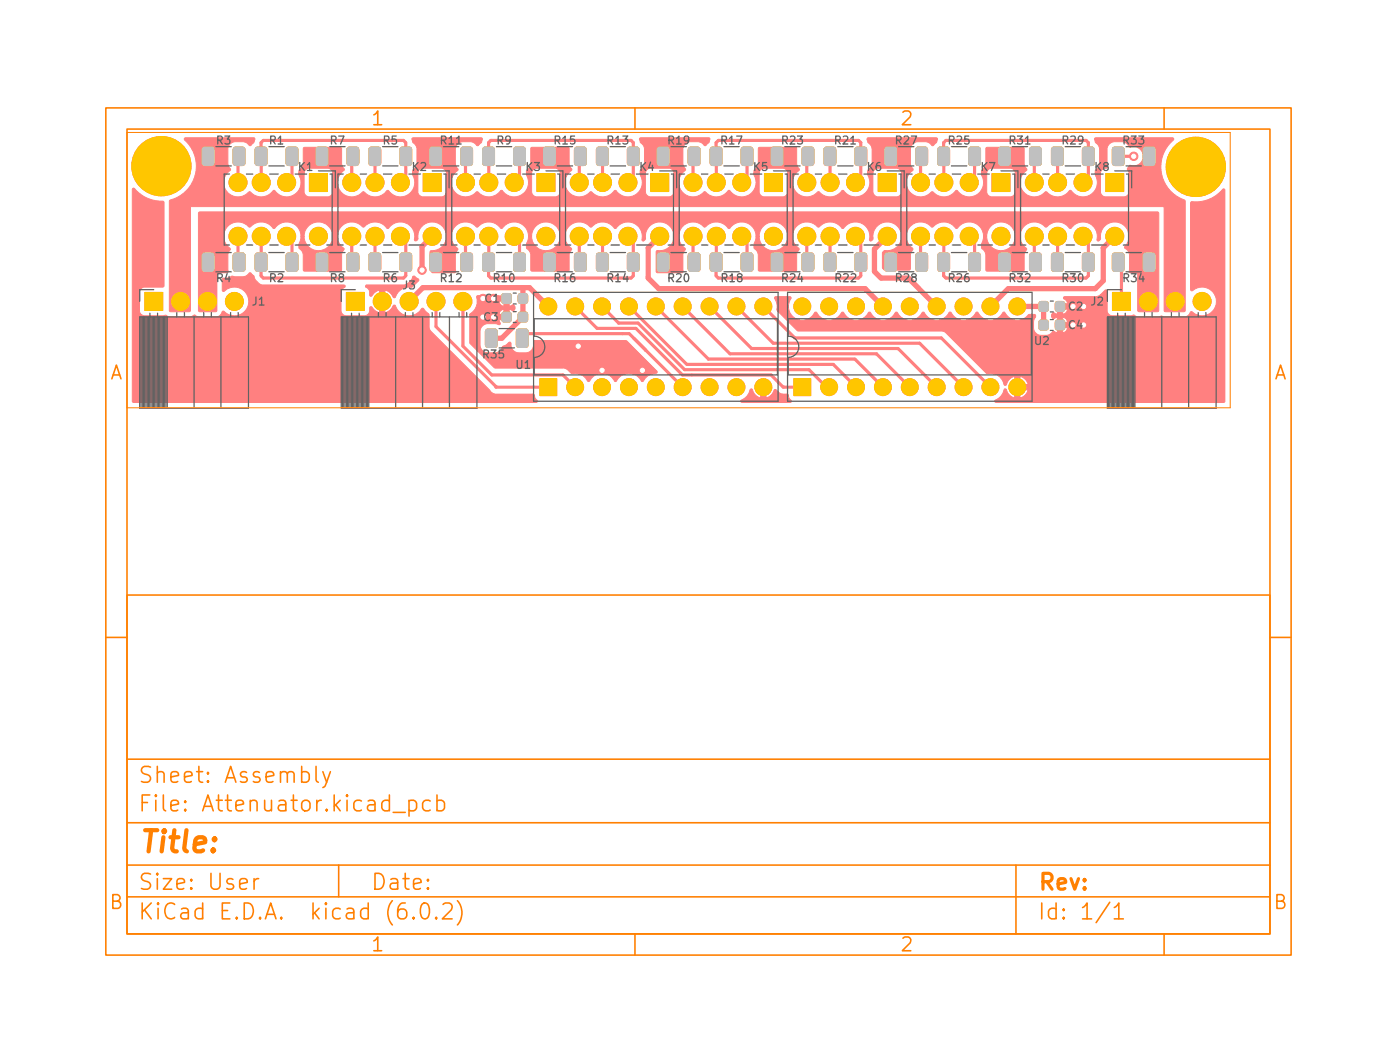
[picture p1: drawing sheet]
<svg xmlns="http://www.w3.org/2000/svg" width="132mm" height="100mm" viewBox="0 0 132 100" stroke-linecap="round" stroke-linejoin="round" font-family="sans-serif">
<defs><g id="words">
<text font-size="2.8" fill="#ff8000" x="13" y="80.5">Title:</text>
<g font-size="2.1" fill="#ff8000">
<text x="13" y="76.6">File: Attenuator.kicad_pcb</text>
<text x="13" y="73.9">Sheet: Assembly</text>
<text x="13" y="86.8">KiCad E.D.A. kicad (6.0.2)</text>
<text x="13" y="84">Size: User</text>
<text x="35" y="84">Date:</text>
<text x="98" y="84">Rev:</text>
<text x="98" y="86.8">Id: 1/1</text>
</g>
<g font-size="1.8" fill="#ff8000">
<text x="35" y="11.8">1</text>
<text x="85" y="11.8">2</text>
<text x="10.3" y="35.8">A</text>
<text x="120.4" y="35.8">A</text>
<text x="10.3" y="85.8">B</text>
<text x="35" y="89.8">1</text>
<text x="85" y="89.8">2</text>
<text x="120.4" y="85.8">B</text>
</g>
<g font-size="1" fill="#626262">
<text x="20.5" y="13.6">R3</text>
<text x="25.5" y="13.6">R1</text>
<text x="28.2" y="16.1">K1</text>
<text x="31.2" y="13.6">R7</text>
<text x="36.2" y="13.6">R5</text>
<text x="39" y="16.1">K2</text>
<text x="41.7" y="13.6">R11</text>
<text x="47" y="13.6">R9</text>
<text x="49.7" y="16.1">K3</text>
<text x="52.4" y="13.6">R15</text>
<text x="57.4" y="13.6">R13</text>
<text x="60.5" y="16.1">K4</text>
<text x="63.2" y="13.6">R19</text>
<text x="68.2" y="13.6">R17</text>
<text x="71.2" y="16.1">K5</text>
<text x="73.9" y="13.6">R23</text>
<text x="78.9" y="13.6">R21</text>
<text x="82" y="16.1">K6</text>
<text x="84.7" y="13.6">R27</text>
<text x="89.7" y="13.6">R25</text>
<text x="92.7" y="16.1">K7</text>
<text x="95.4" y="13.6">R31</text>
<text x="100.4" y="13.6">R29</text>
<text x="103.5" y="16.1">K8</text>
<text x="106.2" y="13.6">R33</text>
<text x="20.5" y="26.6">R4</text>
<text x="23.9" y="28.8">J1</text>
<text x="25.5" y="26.6">R2</text>
<text x="31.2" y="26.6">R8</text>
<text x="36.2" y="26.6">R6</text>
<text x="38.1" y="27.3">J3</text>
<text x="41.7" y="26.6">R12</text>
<text x="45.8" y="28.6">C1</text>
<text x="46.7" y="26.6">R10</text>
<text x="52.4" y="26.6">R16</text>
<text x="57.4" y="26.6">R14</text>
<text x="63.2" y="26.6">R20</text>
<text x="68.2" y="26.6">R18</text>
<text x="73.9" y="26.6">R24</text>
<text x="79" y="26.6">R22</text>
<text x="84.7" y="26.6">R28</text>
<text x="89.7" y="26.6">R26</text>
<text x="95.4" y="26.6">R32</text>
<text x="100.4" y="26.6">R30</text>
<text x="101" y="29.3">C2</text>
<text x="103.1" y="28.8">J2</text>
<text x="106.2" y="26.6">R34</text>
<text x="45.7" y="33.8">R35</text>
<text x="45.7" y="30.3">C3</text>
<text x="48.8" y="34.8">U1</text>
<text x="97.8" y="32.6">U2</text>
<text x="101" y="31.1">C4</text>
</g>
</g></defs>
<g fill="#ff8080" stroke="#ff8080" stroke-width=".09">
<path d="M102.4 24l.8-.1 .2 .1v1.4l-.1 .2h-.8l-.2-.1v-1.4z"/>
<path d="M99.4 24l.8-.1 .3 .1v1.4l-.2 .2h-.7l-.2-.1v-1.4z"/>
<path d="M65.1 24l.8-.1 .2 .1 .1 1.4-.2 .2h-.7l-.3-.1v-1.4z"/>
<path d="M62.2 24l.8-.1 .2 .1v1.4l-.1 .2h-.7l-.3-.1v-1.4z"/>
<path d="M27.1 14l.8-.1 .2 .1 .1 1.4-.2 .2h-.7l-.3-.1v-1.4z"/>
<path d="M24.2 14l.8-.1 .2 .1v1.4l-.1 .2h-.7l-.3-.1v-1.4z"/>
<path d="M108.1 24l.8-.1 .2 .1 .1 1.4-.2 .2h-.7l-.3-.1v-1.4z"/>
<path d="M105.2 24l.8-.1 .2 .1v1.4l-.1 .2h-.7l-.3-.1v-1.4z"/>
<path d="M51 35.8h1.6v1.6h-1.6z"/>
<path d="M83 16.4h1.7v1.7h-1.7z"/>
<path d="M43.6 24l.8-.1 .2 .1 .1 1.4-.2 .2h-.7l-.3-.1v-1.4z"/>
<path d="M40.7 24l.8-.1 .2 .1v1.4l-.1 .2h-.7l-.3-.1v-1.4z"/>
<path d="M32.9 14l.8-.1 .2 .1v1.4l-.1 .2h-.8l-.2-.1v-1.4z"/>
<path d="M29.9 14l.8-.1 .3 .1v1.4l-.2 .2h-.7l-.2-.1v-1.4z"/>
<path d="M32.9 24l.8-.1 .2 .1v1.4l-.1 .2h-.8l-.2-.1v-1.4z"/>
<path d="M29.9 24l.8-.1 .3 .1v1.4l-.2 .2h-.7l-.2-.1v-1.4z"/>
<path d="M72.2 16.4h1.7v1.7h-1.7z"/>
<path d="M49 29.5h.2h.6l.1 .2-.1 .6-.2 .1-.6-.1v-.1z"/>
<path d="M47.5 29.5h.1h.6l.1 .2-.1 .6-.1 .1-.6-.1-.1-.1z"/>
<path d="M59.4 14l.8-.1 .2 .1v1.4l-.1 .2h-.8l-.2-.1v-1.4z"/>
<path d="M56.4 14l.8-.1 .3 .1v1.4l-.2 .2h-.7l-.2-.1v-1.4z"/>
<path d="M104.5 16.4h1.7v1.7h-1.7z"/>
<path d="M50.7 16.4h1.7v1.7h-1.7z"/>
<path d="M43.6 14l.8-.1 .2 .1 .1 1.4-.2 .2h-.7l-.3-.1v-1.4z"/>
<path d="M40.7 14l.8-.1 .2 .1v1.4l-.1 .2h-.7l-.3-.1v-1.4z"/>
<path d="M105.1 27.6h1.7v1.7h-1.7z"/>
<path d="M80.9 24l.8-.1 .2 .1v1.4l-.1 .2h-.8l-.2-.1v-1.4z"/>
<path d="M77.9 24l.8-.1 .3 .1v1.4l-.2 .2h-.7l-.2-.1v-1.4z"/>
<path d="M91.6 24l.8-.1 .2 .1 .1 1.4-.2 .2h-.7l-.3-.1v-1.4z"/>
<path d="M88.7 24l.8-.1 .2 .1v1.4l-.1 .2h-.7l-.3-.1v-1.4z"/>
<path d="M29.2 16.4h1.7v1.7h-1.7z"/>
<path d="M80.9 14l.8-.1 .2 .1v1.4l-.1 .2h-.8l-.2-.1v-1.4z"/>
<path d="M77.9 14l.8-.1 .3 .1v1.4l-.2 .2h-.7l-.2-.1v-1.4z"/>
<path d="M97.4 14l.8-.1 .2 .1v1.4l-.1 .2h-.8l-.2-.1v-1.4z"/>
<path d="M94.4 14l.8-.1 .3 .1v1.4l-.2 .2h-.7l-.2-.1v-1.4z"/>
<path d="M27.1 24l.8-.1 .2 .1 .1 1.4-.2 .2h-.7l-.3-.1v-1.4z"/>
<path d="M24.2 24l.8-.1 .2 .1v1.4l-.1 .2h-.7l-.3-.1v-1.4z"/>
<path d="M49 27.8l.2-.1 .6 .1 .1 .1-.1 .7-.2 .1-.6-.1v-.2z"/>
<path d="M47.5 27.8l.1-.1 .6 .1 .1 .1-.1 .7-.1 .1-.6-.1-.1-.2z"/>
<path d="M97.4 24l.8-.1 .2 .1v1.4l-.1 .2h-.8l-.2-.1v-1.4z"/>
<path d="M94.4 24l.8-.1 .3 .1v1.4l-.2 .2h-.7l-.2-.1v-1.4z"/>
<path d="M37.9 24l.8-.1 .2 .1v1.4l-.1 .2h-.8l-.2-.1v-1.4z"/>
<path d="M34.9 24l.8-.1 .3 .1v1.4l-.2 .2h-.7l-.2-.1v-1.4z"/>
<path d="M54.4 24l.8-.1 .2 .1v1.4l-.1 .2h-.8l-.2-.1v-1.4z"/>
<path d="M51.4 24l.8-.1 .3 .1v1.4l-.2 .2h-.7l-.2-.1v-1.4z"/>
<path d="M93.7 16.4h1.7v1.7h-1.7z"/>
<path d="M91.6 14l.8-.1 .2 .1 .1 1.4-.2 .2h-.7l-.3-.1v-1.4z"/>
<path d="M88.7 14l.8-.1 .2 .1v1.4l-.1 .2h-.7l-.3-.1v-1.4z"/>
<path d="M22.1 24l.8-.1 .2 .1 .1 1.4-.2 .2h-.7l-.3-.1v-1.4z"/>
<path d="M19.2 24l.8-.1 .2 .1v1.4l-.1 .2h-.7l-.3-.1v-1.4z"/>
<path d="M86.6 24l.8-.1 .2 .1 .1 1.4-.2 .2h-.7l-.3-.1v-1.4z"/>
<path d="M83.7 24l.8-.1 .2 .1v1.4l-.1 .2h-.7l-.3-.1v-1.4z"/>
<path d="M102.4 14l.8-.1 .2 .1v1.4l-.1 .2h-.8l-.2-.1v-1.4z"/>
<path d="M99.4 14l.8-.1 .3 .1v1.4l-.2 .2h-.7l-.2-.1v-1.4z"/>
<path d="M108.1 14l.8-.1 .2 .1 .1 1.4-.2 .2h-.7l-.3-.1v-1.4z"/>
<path d="M105.2 14l.8-.1 .2 .1v1.4l-.1 .2h-.7l-.3-.1v-1.4z"/>
<path d="M70.1 14l.8-.1 .2 .1 .1 1.4-.2 .2h-.7l-.3-.1v-1.4z"/>
<path d="M67.2 14l.8-.1 .2 .1v1.4l-.1 .2h-.7l-.3-.1v-1.4z"/>
<path d="M54.4 14l.8-.1 .2 .1v1.4l-.1 .2h-.8l-.2-.1v-1.4z"/>
<path d="M51.4 14l.8-.1 .3 .1v1.4l-.2 .2h-.7l-.2-.1v-1.4z"/>
<path d="M86.6 14l.8-.1 .2 .1 .1 1.4-.2 .2h-.7l-.3-.1v-1.4z"/>
<path d="M83.7 14l.8-.1 .2 .1v1.4l-.1 .2h-.7l-.3-.1v-1.4z"/>
<path d="M37.9 14l.8-.1 .2 .1v1.4l-.1 .2h-.8l-.2-.1v-1.4z"/>
<path d="M34.9 14l.8-.1 .3 .1v1.4l-.2 .2h-.7l-.2-.1v-1.4z"/>
<path d="M40 16.4h1.7v1.7h-1.7z"/>
<path d="M75.9 24l.8-.1 .2 .1v1.4l-.1 .2h-.8l-.2-.1v-1.4z"/>
<path d="M72.9 24l.8-.1 .3 .1v1.4l-.2 .2h-.7l-.2-.1v-1.4z"/>
<path d="M48.6 24l.8-.1 .2 .1 .1 1.4-.2 .2h-.7l-.3-.1v-1.4z"/>
<path d="M45.7 24l.8-.1 .2 .1v1.4l-.1 .2h-.7l-.3-.1v-1.4z"/>
<path d="M59.4 24l.8-.1 .2 .1v1.4l-.1 .2h-.8l-.2-.1v-1.4z"/>
<path d="M56.4 24l.8-.1 .3 .1v1.4l-.2 .2h-.7l-.2-.1v-1.4z"/>
<path d="M45.9 31.1h.8l.3 .1v1.4l-.2 .2h-.7l-.2-.1v-1.4z"/>
<path d="M48.9 31.1h.8l.2 .1v1.4l-.1 .2h-.8l-.2-.1v-1.4z"/>
<path d="M48.6 14l.8-.1 .2 .1 .1 1.4-.2 .2h-.7l-.3-.1v-1.4z"/>
<path d="M45.7 14l.8-.1 .2 .1v1.4l-.1 .2h-.7l-.3-.1v-1.4z"/>
<path d="M98.2 30.3l.2-.1 .6 .1 .1 .1-.1 .7-.2 .1-.6-.1v-.2z"/>
<path d="M99.8 30.3l.1-.1 .6 .1 .1 .1-.1 .7-.1 .1-.6-.1-.1-.2z"/>
<path d="M70.1 24l.8-.1 .2 .1 .1 1.4-.2 .2h-.7l-.3-.1v-1.4z"/>
<path d="M67.2 24l.8-.1 .2 .1v1.4l-.1 .2h-.7l-.3-.1v-1.4z"/>
<path d="M65.1 14l.8-.1 .2 .1 .1 1.4-.2 .2h-.7l-.3-.1v-1.4z"/>
<path d="M62.2 14l.8-.1 .2 .1v1.4l-.1 .2h-.7l-.3-.1v-1.4z"/>
<path d="M75 35.8h1.6v1.6h-1.6z"/>
<path d="M61.5 16.4h1.7v1.7h-1.7z"/>
<path d="M98.2 28.5h.2h.6l.1 .2-.1 .6-.2 .1-.6-.1v-.1z"/>
<path d="M99.8 28.5h.1h.6l.1 .2-.1 .6-.1 .1-.6-.1-.1-.1z"/>
<path d="M75.9 14l.8-.1 .2 .1v1.4l-.1 .2h-.8l-.2-.1v-1.4z"/>
<path d="M72.9 14l.8-.1 .3 .1v1.4l-.2 .2h-.7l-.2-.1v-1.4z"/>
<path d="M22.1 14l.8-.1 .2 .1 .1 1.4-.2 .2h-.7l-.3-.1v-1.4z"/>
<path d="M19.2 14l.8-.1 .2 .1v1.4l-.1 .2h-.7l-.3-.1v-1.4z"/>
<path d="M32.7 27.6h1.7v1.7h-1.7z"/>
<path d="M13.7 27.6h1.7v1.7h-1.7z"/>
<path d="M18.8 20.1l90.6-.1 .1 .1v9.2l-.1 .1h-1.8h-.1v-3.6h-.7l-.1-.1v-1.6a.85 .85 0 0 0-.4-.7v-.1a1.37 1.37 0 0 0-.6-2.3 1.37 1.37 0 0 0-1.7 1.6l-.2 .2-.1-.1a1.39 1.39 0 0 0-.8-1.6 1.39 1.39 0 0 0-1.7 .5l-.1-.1a1.38 1.38 0 0 0-2.2 0 1.44 1.44 0 0 0-2.2-.1 1.38 1.38 0 0 0 .3 2.1l-.2 .5-.1 1.6h-3.5l-.1-1.6-.1-.3-.2-.3-.1-.3 .2-.8h.3a1.36 1.36 0 0 0 2 1.2 1.36 1.36 0 0 0 .2-2.3 1.36 1.36 0 0 0-2.1 .9l-.1 .2h-.3a1.37 1.37 0 0 0-.9-1.3 1.37 1.37 0 0 0-1.6 .6l-.1-.1a1.38 1.38 0 0 0-2.2 0 1.44 1.44 0 0 0-2.2-.1 1.38 1.38 0 0 0 .4 2.1l-.3 .5v1.4l-.1 .1h-2.4l-.1-.2v-1.4l.1-.2a1.37 1.37 0 0 0 1.7-1 1.37 1.37 0 0 0-1.1-1.7 1.37 1.37 0 0 0-1.6 1.1v.5l-.1 .1a.14 .14 0 0 1-.2 0 .14 .14 0 0 1 0-.2 1.37 1.37 0 0 0-.9-1.4 1.37 1.37 0 0 0-1.6 .5l-.1-.1a1.38 1.38 0 0 0-2.2 0 1.44 1.44 0 0 0-2.2-.1 1.38 1.38 0 0 0 .3 2.1l-.2 .5-.1 1.6h-3.5l-.1-1.6-.1-.3-.2-.3-.1-.3 .2-.8h.3a1.35 1.35 0 0 0 2 1.2 1.35 1.35 0 0 0 .2-2.3 1.35 1.35 0 0 0-2.1 .9l-.1 .2h-.3a1.37 1.37 0 0 0-.9-1.3 1.37 1.37 0 0 0-1.6 .6l-.1-.1a1.38 1.38 0 0 0-2.2 0 1.44 1.44 0 0 0-2.2-.1 1.38 1.38 0 0 0 .4 2.1l-.3 .5 .1 1.7-.2 .1-2.3-.1-.1-1.9 .1-.1a1.37 1.37 0 0 0 1.6-1.3 1.37 1.37 0 0 0-1.5-1.5 1.37 1.37 0 0 0-1.2 1.7l-.2 .2-.1-.1a1.39 1.39 0 0 0-.8-1.6 1.39 1.39 0 0 0-1.7 .5l-.1-.1a1.38 1.38 0 0 0-2.2 0 1.44 1.44 0 0 0-2.2-.1 1.38 1.38 0 0 0 .3 2.1l-.2 .5-.1 1.6h-3.5l-.1-1.6-.1-.3-.2-.3-.1-.3 .2-.8h.3a1.35 1.35 0 0 0 2 1.2 1.35 1.35 0 0 0 .2-2.3 1.35 1.35 0 0 0-2.1 .9l-.1 .2h-.3a1.37 1.37 0 0 0-.9-1.3 1.37 1.37 0 0 0-1.6 .6l-.1-.1a1.38 1.38 0 0 0-2.2 0 1.44 1.44 0 0 0-2.2-.1 1.38 1.38 0 0 0 .4 2.1l-.3 .5 .1 1.7-.1 .1-2.2-.1-.2-.7 .1-1.3a1.45 1.45 0 0 0 1.5-1.4 1.38 1.38 0 0 0-1.5-1.3 1.38 1.38 0 0 0-1.2 1.6l-.1 .1a.14 .14 0 0 1-.2 0 .14 .14 0 0 1 0-.2 1.36 1.36 0 0 0-.9-1.5 1.36 1.36 0 0 0-1.6 .6l-.1-.1a1.38 1.38 0 0 0-1.4-.5l-.9 .4a1.37 1.37 0 0 0-2.1 0 1.37 1.37 0 0 0 .3 2.1l-.2 .5-.1 1.6h-3.5l-.1-1.6-.1-.3-.2-.3-.1-.3 .2-.8h.3a1.35 1.35 0 0 0 2 1.2 1.35 1.35 0 0 0 .2-2.3 1.35 1.35 0 0 0-2.1 .9l-.1 .2h-.3a1.37 1.37 0 0 0-.9-1.3 1.37 1.37 0 0 0-1.6 .6l-.1-.1a1.38 1.38 0 0 0-2.2 0 1.44 1.44 0 0 0-2.2-.1 1.38 1.38 0 0 0 .4 2.1l-.3 .6 .1 1.6-.1 .1h-1v3.6h-1.7z"/>
<path d="M12.5 17.8h.1a3.5 3.5 0 0 0 2.5 1.2h.3l.1 .1v7.9l-.1 .1h-1.8l-.3 .2-.1 .3v1.8l.1 .3 .3 .1h1.8a.38 .38 0 0 1 .5 .1h2l.5-.2 .5 .2h1.5l.4-.1 .3-.4a1.37 1.37 0 0 0 1.9 .1 1.37 1.37 0 0 0 .1-2 1.37 1.37 0 0 0-1.9 0l-.2-.1v-1l.1-.1 .5-.1 .3-.1h1.2l.5-.3 .4 .3 .2 .4 .3 .3 .3 .1h7.7a.13 .13 0 0 1 .1 .2 .13 .13 0 0 1-.1 .1l-.3 .3v1.9l.2 .3 .3 .1h1.8l.4-.2 .1-.6h.1l.3 .3 .5 .2v-2.1l-.4 .2-.5 .4-.1-.1v-.4l-.1-.2a.23 .23 0 0 1-.2-.4h3.6l.4-.2 .3-.3 .1-.3h.2l.4 .3-.7 .7a1.35 1.35 0 0 0-1.4 .7l-.1 .2a.13 .13 0 0 1-.1 .1 .13 .13 0 0 1-.2 0l-.3-.5-.4-.2v2.1l.3-.1 .4-.5a.13 .13 0 0 1 .2-.1 .13 .13 0 0 1 .1 .1 1.38 1.38 0 0 0 1.2 .9 1.38 1.38 0 0 0 1.3-.7h.1l.5 .6 .1 1.2 .1 .3 5.8 5.9 .3 .1h3.6l.4 .6v.2h-38.2z"/>
<path d="M73.2 28.1l1.4-.1 .2 .2a1.32 1.32 0 0 0 .3 1.9 1.32 1.32 0 0 0 1.9-.6h.1a1.33 1.33 0 0 0 1.3 .7 1.33 1.33 0 0 0 1.2-.7h.1a1.33 1.33 0 0 0 1.2 .7 1.33 1.33 0 0 0 1.2-.7h.1a1.33 1.33 0 0 0 1.2 .7 1.33 1.33 0 0 0 1.2-.7h.2a1.33 1.33 0 0 0 1.2 .7 1.33 1.33 0 0 0 1.2-.7h.1a1.33 1.33 0 0 0 1.2 .7 1.33 1.33 0 0 0 1.2-.7h.1a1.33 1.33 0 0 0 1.3 .7 1.33 1.33 0 0 0 1.2-.7h.1a1.33 1.33 0 0 0 1.2 .7 1.33 1.33 0 0 0 1.2-.7h.1a1.33 1.33 0 0 0 1.9 .6l.4-.4h.5l.2 .1-.2 .5v.7v.2l.2 .3a1.33 1.33 0 0 0 1.1 .2l.3-.2 .2-.2 .3 .1h.6l.4-.2 .1-.3h-.5v.5h-.5v-1h.9l.1-.1-.2-.2-.3-.1v.4h-.5v-.4l-.3 .1-.2-.2 .1-.4 .3 .2h.6l.4-.3 .1-.2h-.5v.4h-.5v-.9h1l-.1-.2-.3-.3v-.1l.1-.1h3l.4-.1 .4-.5h.1l.1 .1v1.9l.2 .3 .3 .1h1.8a.38 .38 0 0 1 .5 .1h2l.3-.1 .4 .1h1.8l.4-.1 .3-.4a1.37 1.37 0 0 0 1.9 .1 1.37 1.37 0 0 0 .1-1.9 1.37 1.37 0 0 0-1.9-.2l-.1 .1-.1-.2v-8.1l.1-.2 .4 .1a3.4 3.4 0 0 0 2.6-1.3l.2 .2-.1 20h-21.6l-.1-.1a1.65 1.65 0 0 0 .9-1.2l.2 .1 .3 .5 .3 .2 .7 .1 .5-.3 .2-.5h-.7v.8h-.5v-1.3h1.2l-.2-.5-.5-.3v.8h-.5v-.8l-.5 .3-.3 .6-.2-.1a1.3 1.3 0 0 0-1.5-1h-.2l-4-4h-13.8l-2-2v-.6z"/>
<path d="M70.9 36.7l.2 .1 .3 .5 .5 .3v-1.2l.4-.1 .1 .1v1.2l.5-.3 .3-.5 .6 .4h.7l.1 .4a.23 .23 0 0 1 .1 .4h-4.6l-.1-.1a1.65 1.65 0 0 0 .9-1.2z"/>
<path d="M45.1 27.9l3 .1v.9l.4-.1 .2 .2-.1 .2a.19 .19 0 0 1-.3 .1l-.2-.1v.9l-.9 .1v.1a.24 .24 0 0 1-.1 .4l-.3-.1h-.8l-.5 .2-.1 .5v1.3a.74 .74 0 0 0 .7 .7l1-.1 .2-.2 .2-.3 .6-.4 .2 .1a.77 .77 0 0 0 .7 .9h1a.74 .74 0 0 0 .4-.7v-.3l.1-.1h8.6l3 2.8v.2l-.1 .1a1.37 1.37 0 0 0-1.2 .7h-.2a1.36 1.36 0 0 0-1.2-.7 1.37 1.37 0 0 0-1.2 .7h-.1a1.36 1.36 0 0 0-1.2-.7 1.37 1.37 0 0 0-1.2 .7h-.1a1.36 1.36 0 0 0-1.2-.7h-.4l-.4-.4-.4-.1-6.5-.1-2.3-2.3v-2.7h3.2v-.5l-.3 .2-.1 .3h-2.8l.5-.6 .2-.6h2.1l.1 .3 .3 .1v-.4h-2.5z"/>
<path d="M17.5 13h6.5l.1 .1-.1 .4-.2 .2a.14 .14 0 0 1-.2 .1 .14 .14 0 0 1-.1-.1l-.4-.3h-.9h-.2l-.3 .3-.2 .4v1.3l.1 .3a.25 .25 0 0 1 .2 .3 .25 .25 0 0 1-.2 .2 1.37 1.37 0 0 0-.1 2 1.37 1.37 0 0 0 2.1-.1 1.44 1.44 0 0 0 2.1 0l.1-.1h.2a1.36 1.36 0 0 0 1.8 .4 1.36 1.36 0 0 0 .4-1.9v-.2h.5v1.9l.3 .3 2 .1 .4-.3v-2l-.2-.4h-2.1l-.2 .1-.2 .3h-.5l.1-.2 .2-.2 .1-.4 .1-1.5 .1-.1h3.4l.1 1.6 .2 .5v.1a1.36 1.36 0 0 0-.3 2.1 1.36 1.36 0 0 0 2.1-.1 1.46 1.46 0 0 0 2.3-.1h.1a1.36 1.36 0 0 0 1.9 .4 1.36 1.36 0 0 0 .4-1.9v-.2h.5v1.9l.2 .3 2 .1 .4-.3 .1-2-.3-.4h-2l-.3 .1-.1 .3h-.5v-.2l.2-.2 .2-.5v-1.4l-.2-.3-.2-.3-.1-.3 .1-.1h6.5l.1 .1-.1 .4-.2 .2a.14 .14 0 0 1-.2 .1 .14 .14 0 0 1-.1-.1l-.4-.3h-.9h-.2l-.3 .3-.2 .4v1.3l.3 .6-.1 .1a1.36 1.36 0 0 0-.2 2.1 1.36 1.36 0 0 0 2.1-.1 1.44 1.44 0 0 0 2.1 0l.1-.1h.2a1.36 1.36 0 0 0 1.8 .4 1.36 1.36 0 0 0 .4-1.9v-.2h.5v1.9l.3 .3 2 .1 .4-.3v-2l-.2-.4h-2.1l-.2 .1-.2 .3h-.5l.1-.2 .2-.2 .1-.4 .1-1.5 .1-.1h3.4l.1 1.6 .2 .5v.1a1.36 1.36 0 0 0-.3 2.1 1.36 1.36 0 0 0 2.1-.1 1.44 1.44 0 0 0 2.2 0l.1-.1h.1a1.36 1.36 0 0 0 1.9 .4 1.36 1.36 0 0 0 .4-1.9v-.2h.5v1.9l.2 .3 2.1 .1a.5 .5 0 0 0 .4-.5v-1.8l-.3-.4h-2l-.3 .1-.1 .3h-.5v-.2l.2-.2 .2-.4v-1.4l-.2-.4-.2-.3-.1-.3 6.6-.1 .1 .1-.1 .4-.2 .2a.14 .14 0 0 1-.2 .1 .14 .14 0 0 1-.1-.1l-.4-.3h-.9h-.2l-.3 .3-.2 .4v1.3l.1 .3a.25 .25 0 0 1 .2 .3 .25 .25 0 0 1-.2 .2 1.37 1.37 0 0 0-.1 2 1.37 1.37 0 0 0 2.1-.1 1.44 1.44 0 0 0 2.1 0l.1-.1h.2a1.36 1.36 0 0 0 1.8 .4 1.36 1.36 0 0 0 .4-1.9v-.2h.5v1.9l.3 .3 2 .1 .4-.3v-2l-.2-.4h-2.1l-.2 .1-.2 .3h-.5l.1-.2 .2-.2 .1-.4 .1-1.5 .1-.1h3.4l.1 1.6 .2 .5v.1a1.36 1.36 0 0 0-.3 2.1 1.36 1.36 0 0 0 2.1-.1 1.44 1.44 0 0 0 2.2 0l.1-.1h.1a1.36 1.36 0 0 0 1.9 .4 1.36 1.36 0 0 0 .4-1.9v-.2h.5v1.9l.2 .3h2.2l.3-.4v-1.8l-.3-.4h-2l-.3 .1-.1 .3h-.5v-.2l.2-.2 .2-.4v-1.4l-.2-.4-.2-.3-.1-.3 6.6-.1 .1 .1-.1 .4-.3 .3-.5-.4h-.2h-.9l-.4 .3-.2 .4v1.3l.3 .6-.1 .1a1.36 1.36 0 0 0-.2 2.1 1.36 1.36 0 0 0 2.1-.1 1.44 1.44 0 0 0 2.1 0l.1-.1h.2a1.36 1.36 0 0 0 1.8 .4 1.36 1.36 0 0 0 .4-1.9v-.2h.5v1.9l.3 .3 2 .1 .4-.3v-2l-.2-.4h-2.1l-.2 .1-.2 .3h-.5l.1-.2 .2-.2 .1-.4 .1-1.5 .1-.1h3.4l.1 1.6 .2 .5v.1a1.36 1.36 0 0 0-.3 2.1 1.36 1.36 0 0 0 2.1-.1 1.44 1.44 0 0 0 2.2 0l.1-.1h.1a1.36 1.36 0 0 0 1.9 .4 1.36 1.36 0 0 0 .4-1.9v-.2h.5v1.9l.2 .3 2.1 .1 .2-.2 .2-.2v-1.9l-.2-.3 .2-.4h.1a.91 .91 0 0 0 1.2-.9 .91 .91 0 0 0-1.2-.8l-.4-.4-.3-.1h-.9l-.3 .1-.2 .3-.1 .3 .1 1.7-.5 .1-.2 .4h-.5v-.2a.79 .79 0 0 0 .4-.7v-1.4l-.2-.3-.2-.3-.1-.3 .1-.1h7.4v.2l-.5 .6a3.3 3.3 0 0 0 1.6 5.1v10.4l-.1 .1h-1.8l-.1-.1v-9.8h-92v9.8l-.1 .1h-1.8l-.1-.1v-10.3l.1-.1 1-.5 .8-.7 .5-.9 .2-1.1a3.4 3.4 0 0 0-1.2-2.5z"/>
<circle cx="54.4" cy="36.6" r=".8"/>
<circle cx="56.9" cy="36.6" r=".8"/>
<circle cx="59.4" cy="36.6" r=".8"/>
<circle cx="62" cy="36.6" r=".8"/>
<circle cx="64.5" cy="36.6" r=".8"/>
<circle cx="67.1" cy="36.6" r=".8"/>
<circle cx="69.6" cy="36.6" r=".8"/>
<circle cx="72.1" cy="36.6" r=".8"/>
<circle cx="72.1" cy="28.9" r=".8"/>
<circle cx="69.6" cy="28.9" r=".8"/>
<circle cx="67.1" cy="28.9" r=".8"/>
<circle cx="64.5" cy="28.9" r=".8"/>
<circle cx="62" cy="28.9" r=".8"/>
<circle cx="59.4" cy="28.9" r=".8"/>
<circle cx="56.9" cy="28.9" r=".8"/>
<circle cx="54.4" cy="28.9" r=".8"/>
<circle cx="51.8" cy="28.9" r=".8"/>
<circle cx="80.8" cy="17.2" r=".85"/>
<circle cx="78.4" cy="17.2" r=".85"/>
<circle cx="76.2" cy="17.2" r=".85"/>
<circle cx="76.2" cy="22.3" r=".85"/>
<circle cx="78.4" cy="22.3" r=".85"/>
<circle cx="80.8" cy="22.3" r=".85"/>
<circle cx="83.8" cy="22.3" r=".85"/>
<circle cx="70.1" cy="17.2" r=".85"/>
<circle cx="67.7" cy="17.2" r=".85"/>
<circle cx="65.5" cy="17.2" r=".85"/>
<circle cx="65.5" cy="22.3" r=".85"/>
<circle cx="67.7" cy="22.3" r=".85"/>
<circle cx="70.1" cy="22.3" r=".85"/>
<circle cx="73.1" cy="22.3" r=".85"/>
<circle cx="102.3" cy="17.2" r=".85"/>
<circle cx="99.9" cy="17.2" r=".85"/>
<circle cx="97.7" cy="17.2" r=".85"/>
<circle cx="97.7" cy="22.3" r=".85"/>
<circle cx="99.9" cy="22.3" r=".85"/>
<circle cx="102.3" cy="22.3" r=".85"/>
<circle cx="105.3" cy="22.3" r=".85"/>
<circle cx="48.6" cy="17.2" r=".85"/>
<circle cx="46.2" cy="17.2" r=".85"/>
<circle cx="44" cy="17.2" r=".85"/>
<circle cx="44" cy="22.3" r=".85"/>
<circle cx="46.2" cy="22.3" r=".85"/>
<circle cx="48.6" cy="22.3" r=".85"/>
<circle cx="51.6" cy="22.3" r=".85"/>
<circle cx="113" cy="15.8" r="2.8"/>
<circle cx="108.5" cy="28.5" r=".85"/>
<circle cx="111" cy="28.5" r=".85"/>
<circle cx="113.6" cy="28.5" r=".85"/>
<circle cx="27.1" cy="17.2" r=".85"/>
<circle cx="24.7" cy="17.2" r=".85"/>
<circle cx="22.5" cy="17.2" r=".85"/>
<circle cx="22.5" cy="22.3" r=".85"/>
<circle cx="24.7" cy="22.3" r=".85"/>
<circle cx="27.1" cy="22.3" r=".85"/>
<circle cx="30.1" cy="22.3" r=".85"/>
<circle cx="91.6" cy="17.2" r=".85"/>
<circle cx="89.2" cy="17.2" r=".85"/>
<circle cx="87" cy="17.2" r=".85"/>
<circle cx="87" cy="22.3" r=".85"/>
<circle cx="89.2" cy="22.3" r=".85"/>
<circle cx="91.6" cy="22.3" r=".85"/>
<circle cx="94.6" cy="22.3" r=".85"/>
<circle cx="37.8" cy="17.2" r=".85"/>
<circle cx="35.4" cy="17.2" r=".85"/>
<circle cx="33.2" cy="17.2" r=".85"/>
<circle cx="33.2" cy="22.3" r=".85"/>
<circle cx="35.4" cy="22.3" r=".85"/>
<circle cx="37.8" cy="22.3" r=".85"/>
<circle cx="40.8" cy="22.3" r=".85"/>
<circle cx="15.2" cy="15.7" r="2.8"/>
<circle cx="78.3" cy="36.6" r=".8"/>
<circle cx="80.9" cy="36.6" r=".8"/>
<circle cx="83.4" cy="36.6" r=".8"/>
<circle cx="86" cy="36.6" r=".8"/>
<circle cx="88.5" cy="36.6" r=".8"/>
<circle cx="91" cy="36.6" r=".8"/>
<circle cx="93.6" cy="36.6" r=".8"/>
<circle cx="96.1" cy="36.6" r=".8"/>
<circle cx="96.1" cy="28.9" r=".8"/>
<circle cx="93.6" cy="28.9" r=".8"/>
<circle cx="91" cy="28.9" r=".8"/>
<circle cx="88.5" cy="28.9" r=".8"/>
<circle cx="86" cy="28.9" r=".8"/>
<circle cx="83.4" cy="28.9" r=".8"/>
<circle cx="80.9" cy="28.9" r=".8"/>
<circle cx="78.3" cy="28.9" r=".8"/>
<circle cx="75.8" cy="28.9" r=".8"/>
<circle cx="59.3" cy="17.2" r=".85"/>
<circle cx="56.9" cy="17.2" r=".85"/>
<circle cx="54.7" cy="17.2" r=".85"/>
<circle cx="54.7" cy="22.3" r=".85"/>
<circle cx="56.9" cy="22.3" r=".85"/>
<circle cx="59.3" cy="22.3" r=".85"/>
<circle cx="62.3" cy="22.3" r=".85"/>
<circle cx="36.1" cy="28.5" r=".85"/>
<circle cx="38.7" cy="28.5" r=".85"/>
<circle cx="41.2" cy="28.5" r=".85"/>
<circle cx="43.7" cy="28.5" r=".85"/>
<circle cx="17.1" cy="28.5" r=".85"/>
<circle cx="19.6" cy="28.5" r=".85"/>
<circle cx="22.1" cy="28.5" r=".85"/>
<circle cx="102.4" cy="28.9" r=".4"/>
<circle cx="102.4" cy="30.7" r=".4"/>
<circle cx="56.9" cy="35" r=".4"/>
<circle cx="45.6" cy="28.2" r=".4"/>
<circle cx="45.6" cy="29.9" r=".4"/>
<circle cx="54.6" cy="32.7" r=".4"/>
<circle cx="60.7" cy="35" r=".4"/>
<circle cx="39.9" cy="25.5" r=".4"/>
<circle cx="107.1" cy="14.8" r=".4"/>
</g>
<g fill="none" stroke="#ff8080" stroke-width=".3">
<path d="M22.5 14.9v2.3M24.7 14.8v-1.3l.2-.2h13.2l.2 .2v3.2l-.5 .5M24.7 14.8v2.4M27.6 14.8v1.9l-.5 .5M33.2 14.9v2.3M35.4 14.8v2.4M44 14.9v2.3M46.2 14.8v-1.3l.2-.2h13.2l.2 .2v3.2l-.5 .5M46.2 14.8v2.4M49.1 14.8v1.9l-.5 .5M54.7 14.9v2.3M56.9 14.8v2.4"/>
<path d="M65.5 14.9v2.3M67.7 17.2v-3.7l.2-.2h13.2l.2 .2v3.2l-.5 .5M70.6 14.8v1.9l-.5 .5M76.2 14.9v2.3M78.4 14.8v2.4M87 14.9v2.3M89.2 14.8v-1.3l.2-.2h13.2l.2 .2v3.2l-.5 .5M89.2 14.8v2.4M92.1 14.8v1.9l-.5 .5M97.7 14.9v2.3M99.9 14.8v2.4M105.7 14.8h1.4"/>
<path d="M22.5 22.3v2.4M24.7 22.3v2.4M27.1 22.3l.5 .5v2M33.2 22.3v2.4M35.4 22.3v2.4M37.8 22.3l.5 .5v3.2l-.2 .3h-13.2l-.2-.3v-1.2M41.2 28.5v2.3l5.7 5.8h4.9M43.7 28.5v4.2l2.8 2.7h6.7l1.1 1.2M44 22.3v2.4M46.2 22.3v2.4M48.6 22.3l.5 .5v2M49.4 31.9l.4-.4h9.7l5 5.1"/>
<path d="M54.3 28.9l2.1 2.1h3.7l4.4 4.4h8.4l1.1 1.2h1.8M54.7 22.3v2.4M56.9 28.9l1.6 1.6M56.9 22.3v2.4M58.5 30.5h1.8l4.4 4.4h11.8l1.6 1.7M58.5 30.5h.1M59.3 22.3l.5 .5v3.2l-.2 .3h-13.2l-.2-.3v-1.2M59.4 28.9l5.5 5.5h13.8l2.2 2.2M62 28.9l4.9 5h13.9l2.6 2.7M64.5 28.9l4.5 4.5h13.8l3.2 3.2M65.5 22.3v2.4M67 28.9l4 4h13.9l3.6 3.7"/>
<path d="M67.7 22.3v3.7l.2 .3h13.2l.2-.3v-3.2l-.5-.5M69.6 28.9l3.5 3.5h13.8l4.2 4.2M70.1 22.3l.5 .5v2M72.1 28.9l3 3h13.8l4.7 4.7M76.2 22.3v2.4M78.4 22.3v2.4M87 22.3v2.4M89.2 22.3v2.4M91.6 22.3l.5 .5v2M97.7 22.3v2.4M99.9 22.3v2.4M102.3 22.3l.5 .5v3.2l-.2 .3h-13.2l-.2-.3v-1.2"/>
<path d="M106 25.1v3.3"/>
</g>
<path d="M38.7 28.5l1.3-1.3h10l1.8 1.7M40.8 22.3l-.9 1v2.2M49.4 27.2v2.7l-2 2h-1M62.3 22.3l-1 1.1v2.9l1 1h19.4l1.7 1.6M83.8 22.3l-1.2 1.2v2.1l.7 .7h2.5l2.7 2.6M96.1 28.9h2.5M98.6 28.9h.1M98.6 28.9v1.8M105.3 22.3l-1.1 1.1v3.1l-.7 .8h-8.2l-1.7 1.6" fill="none" stroke="#ff8080" stroke-width=".5"/>
<g fill="#fff" stroke="#fff" stroke-width=".09">
<circle cx="56.9" cy="35" r=".2"/>
<circle cx="45.6" cy="28.2" r=".2"/>
<circle cx="54.6" cy="32.7" r=".2"/>
<circle cx="60.7" cy="35" r=".2"/>
<circle cx="39.9" cy="25.5" r=".2"/>
<circle cx="107.1" cy="14.8" r=".2"/>
<circle cx="51.8" cy="36.6" r=".4"/>
<circle cx="54.4" cy="36.6" r=".4"/>
<circle cx="56.9" cy="36.6" r=".4"/>
<circle cx="59.4" cy="36.6" r=".4"/>
<circle cx="62" cy="36.6" r=".4"/>
<circle cx="64.5" cy="36.6" r=".4"/>
<circle cx="67.1" cy="36.6" r=".4"/>
<circle cx="69.6" cy="36.6" r=".4"/>
<circle cx="72.1" cy="36.6" r=".4"/>
<circle cx="72.1" cy="28.9" r=".4"/>
<circle cx="69.6" cy="28.9" r=".4"/>
<circle cx="67.1" cy="28.9" r=".4"/>
<circle cx="64.5" cy="28.9" r=".4"/>
<circle cx="62" cy="28.9" r=".4"/>
<circle cx="59.4" cy="28.9" r=".4"/>
<circle cx="56.9" cy="28.9" r=".4"/>
<circle cx="54.4" cy="28.9" r=".4"/>
<circle cx="51.8" cy="28.9" r=".4"/>
<circle cx="83.8" cy="17.2" r=".42"/>
<circle cx="80.8" cy="17.2" r=".42"/>
<circle cx="78.4" cy="17.2" r=".42"/>
<circle cx="76.2" cy="17.2" r=".43"/>
<circle cx="76.2" cy="22.3" r=".43"/>
<circle cx="78.4" cy="22.3" r=".42"/>
<circle cx="80.8" cy="22.3" r=".42"/>
<circle cx="83.8" cy="22.3" r=".42"/>
<circle cx="73.1" cy="17.2" r=".42"/>
<circle cx="70.1" cy="17.2" r=".42"/>
<circle cx="67.7" cy="17.2" r=".42"/>
<circle cx="65.5" cy="17.2" r=".42"/>
<circle cx="65.5" cy="22.3" r=".42"/>
<circle cx="67.7" cy="22.3" r=".42"/>
<circle cx="70.1" cy="22.3" r=".42"/>
<circle cx="73.1" cy="22.3" r=".42"/>
<circle cx="105.3" cy="17.2" r=".43"/>
<circle cx="102.3" cy="17.2" r=".43"/>
<circle cx="99.9" cy="17.2" r=".43"/>
<circle cx="97.7" cy="17.2" r=".42"/>
<circle cx="97.7" cy="22.3" r=".42"/>
<circle cx="99.9" cy="22.3" r=".43"/>
<circle cx="102.3" cy="22.3" r=".43"/>
<circle cx="105.3" cy="22.3" r=".43"/>
<circle cx="51.6" cy="17.2" r=".42"/>
<circle cx="48.6" cy="17.2" r=".42"/>
<circle cx="46.2" cy="17.2" r=".43"/>
<circle cx="44" cy="17.2" r=".42"/>
<circle cx="44" cy="22.3" r=".42"/>
<circle cx="46.2" cy="22.3" r=".43"/>
<circle cx="48.6" cy="22.3" r=".42"/>
<circle cx="51.6" cy="22.3" r=".42"/>
<circle cx="113" cy="15.8" r="1.6"/>
<circle cx="106" cy="28.5" r=".5"/>
<circle cx="108.5" cy="28.5" r=".5"/>
<circle cx="111" cy="28.5" r=".5"/>
<circle cx="113.6" cy="28.5" r=".5"/>
<circle cx="30.1" cy="17.2" r=".43"/>
<circle cx="27.1" cy="17.2" r=".43"/>
<circle cx="24.7" cy="17.2" r=".42"/>
<circle cx="22.5" cy="17.2" r=".42"/>
<circle cx="22.5" cy="22.3" r=".42"/>
<circle cx="24.7" cy="22.3" r=".42"/>
<circle cx="27.1" cy="22.3" r=".43"/>
<circle cx="30.1" cy="22.3" r=".43"/>
<circle cx="94.6" cy="17.2" r=".42"/>
<circle cx="91.6" cy="17.2" r=".43"/>
<circle cx="89.2" cy="17.2" r=".42"/>
<circle cx="87" cy="17.2" r=".42"/>
<circle cx="87" cy="22.3" r=".42"/>
<circle cx="89.2" cy="22.3" r=".42"/>
<circle cx="91.6" cy="22.3" r=".43"/>
<circle cx="94.6" cy="22.3" r=".42"/>
<circle cx="40.8" cy="17.2" r=".43"/>
<circle cx="37.8" cy="17.2" r=".43"/>
<circle cx="35.4" cy="17.2" r=".43"/>
<circle cx="33.2" cy="17.2" r=".42"/>
<circle cx="33.2" cy="22.3" r=".42"/>
<circle cx="35.4" cy="22.3" r=".43"/>
<circle cx="37.8" cy="22.3" r=".43"/>
<circle cx="40.8" cy="22.3" r=".43"/>
<circle cx="15.2" cy="15.7" r="1.6"/>
<circle cx="75.8" cy="36.6" r=".4"/>
<circle cx="78.4" cy="36.6" r=".4"/>
<circle cx="80.9" cy="36.6" r=".4"/>
<circle cx="83.4" cy="36.6" r=".4"/>
<circle cx="86" cy="36.6" r=".4"/>
<circle cx="88.5" cy="36.6" r=".4"/>
<circle cx="91.1" cy="36.6" r=".4"/>
<circle cx="93.6" cy="36.6" r=".4"/>
<circle cx="96.1" cy="36.6" r=".4"/>
<circle cx="96.1" cy="28.9" r=".4"/>
<circle cx="93.6" cy="28.9" r=".4"/>
<circle cx="91.1" cy="28.9" r=".4"/>
<circle cx="88.5" cy="28.9" r=".4"/>
<circle cx="86" cy="28.9" r=".4"/>
<circle cx="83.4" cy="28.9" r=".4"/>
<circle cx="80.9" cy="28.9" r=".4"/>
<circle cx="78.4" cy="28.9" r=".4"/>
<circle cx="75.8" cy="28.9" r=".4"/>
<circle cx="62.3" cy="17.2" r=".42"/>
<circle cx="59.3" cy="17.2" r=".42"/>
<circle cx="56.9" cy="17.2" r=".42"/>
<circle cx="54.7" cy="17.2" r=".42"/>
<circle cx="54.7" cy="22.3" r=".42"/>
<circle cx="56.9" cy="22.3" r=".42"/>
<circle cx="59.3" cy="22.3" r=".42"/>
<circle cx="62.3" cy="22.3" r=".42"/>
<circle cx="33.6" cy="28.5" r=".5"/>
<circle cx="36.1" cy="28.5" r=".5"/>
<circle cx="38.7" cy="28.5" r=".5"/>
<circle cx="41.2" cy="28.5" r=".5"/>
<circle cx="43.7" cy="28.5" r=".5"/>
<circle cx="14.5" cy="28.5" r=".5"/>
<circle cx="17.1" cy="28.5" r=".5"/>
<circle cx="19.6" cy="28.5" r=".5"/>
<circle cx="22.1" cy="28.5" r=".5"/>
</g>
<g fill="#ffc600" stroke="#ffc600" stroke-width=".09">
<path d="M102.4 24l.8-.1 .2 .1v1.4l-.1 .2h-.8l-.2-.1v-1.4z"/>
<path d="M99.4 24l.8-.1 .3 .1v1.4l-.2 .2h-.7l-.2-.1v-1.4z"/>
<path d="M65.1 24l.8-.1 .2 .1 .1 1.4-.2 .2h-.7l-.3-.1v-1.4z"/>
<path d="M62.2 24l.8-.1 .2 .1v1.4l-.1 .2h-.7l-.3-.1v-1.4z"/>
<path d="M27.1 14l.8-.1 .2 .1 .1 1.4-.2 .2h-.7l-.3-.1v-1.4z"/>
<path d="M24.2 14l.8-.1 .2 .1v1.4l-.1 .2h-.7l-.3-.1v-1.4z"/>
<path d="M108.1 24l.8-.1 .2 .1 .1 1.4-.2 .2h-.7l-.3-.1v-1.4z"/>
<path d="M105.2 24l.8-.1 .2 .1v1.4l-.1 .2h-.7l-.3-.1v-1.4z"/>
<path d="M51 35.8h1.6v1.6h-1.6z"/>
<path d="M83 16.4h1.7v1.7h-1.7z"/>
<path d="M43.6 24l.8-.1 .2 .1 .1 1.4-.2 .2h-.7l-.3-.1v-1.4z"/>
<path d="M40.7 24l.8-.1 .2 .1v1.4l-.1 .2h-.7l-.3-.1v-1.4z"/>
<path d="M32.9 14l.8-.1 .2 .1v1.4l-.1 .2h-.8l-.2-.1v-1.4z"/>
<path d="M29.9 14l.8-.1 .3 .1v1.4l-.2 .2h-.7l-.2-.1v-1.4z"/>
<path d="M32.9 24l.8-.1 .2 .1v1.4l-.1 .2h-.8l-.2-.1v-1.4z"/>
<path d="M29.9 24l.8-.1 .3 .1v1.4l-.2 .2h-.7l-.2-.1v-1.4z"/>
<path d="M72.2 16.4h1.7v1.7h-1.7z"/>
<path d="M49 29.5h.2h.6l.1 .2-.1 .6-.2 .1-.6-.1v-.1z"/>
<path d="M47.5 29.5h.1h.6l.1 .2-.1 .6-.1 .1-.6-.1-.1-.1z"/>
<path d="M59.4 14l.8-.1 .2 .1v1.4l-.1 .2h-.8l-.2-.1v-1.4z"/>
<path d="M56.4 14l.8-.1 .3 .1v1.4l-.2 .2h-.7l-.2-.1v-1.4z"/>
<path d="M104.5 16.4h1.7v1.7h-1.7z"/>
<path d="M50.7 16.4h1.7v1.7h-1.7z"/>
<path d="M43.6 14l.8-.1 .2 .1 .1 1.4-.2 .2h-.7l-.3-.1v-1.4z"/>
<path d="M40.7 14l.8-.1 .2 .1v1.4l-.1 .2h-.7l-.3-.1v-1.4z"/>
<path d="M105.1 27.6h1.7v1.7h-1.7z"/>
<path d="M80.9 24l.8-.1 .2 .1v1.4l-.1 .2h-.8l-.2-.1v-1.4z"/>
<path d="M77.9 24l.8-.1 .3 .1v1.4l-.2 .2h-.7l-.2-.1v-1.4z"/>
<path d="M91.6 24l.8-.1 .2 .1 .1 1.4-.2 .2h-.7l-.3-.1v-1.4z"/>
<path d="M88.7 24l.8-.1 .2 .1v1.4l-.1 .2h-.7l-.3-.1v-1.4z"/>
<path d="M29.2 16.4h1.7v1.7h-1.7z"/>
<path d="M80.9 14l.8-.1 .2 .1v1.4l-.1 .2h-.8l-.2-.1v-1.4z"/>
<path d="M77.9 14l.8-.1 .3 .1v1.4l-.2 .2h-.7l-.2-.1v-1.4z"/>
<path d="M97.4 14l.8-.1 .2 .1v1.4l-.1 .2h-.8l-.2-.1v-1.4z"/>
<path d="M94.4 14l.8-.1 .3 .1v1.4l-.2 .2h-.7l-.2-.1v-1.4z"/>
<path d="M27.1 24l.8-.1 .2 .1 .1 1.4-.2 .2h-.7l-.3-.1v-1.4z"/>
<path d="M24.2 24l.8-.1 .2 .1v1.4l-.1 .2h-.7l-.3-.1v-1.4z"/>
<path d="M49 27.8l.2-.1 .6 .1 .1 .1-.1 .7-.2 .1-.6-.1v-.2z"/>
<path d="M47.5 27.8l.1-.1 .6 .1 .1 .1-.1 .7-.1 .1-.6-.1-.1-.2z"/>
<path d="M97.4 24l.8-.1 .2 .1v1.4l-.1 .2h-.8l-.2-.1v-1.4z"/>
<path d="M94.4 24l.8-.1 .3 .1v1.4l-.2 .2h-.7l-.2-.1v-1.4z"/>
<path d="M37.9 24l.8-.1 .2 .1v1.4l-.1 .2h-.8l-.2-.1v-1.4z"/>
<path d="M34.9 24l.8-.1 .3 .1v1.4l-.2 .2h-.7l-.2-.1v-1.4z"/>
<path d="M54.4 24l.8-.1 .2 .1v1.4l-.1 .2h-.8l-.2-.1v-1.4z"/>
<path d="M51.4 24l.8-.1 .3 .1v1.4l-.2 .2h-.7l-.2-.1v-1.4z"/>
<path d="M93.7 16.4h1.7v1.7h-1.7z"/>
<path d="M91.6 14l.8-.1 .2 .1 .1 1.4-.2 .2h-.7l-.3-.1v-1.4z"/>
<path d="M88.7 14l.8-.1 .2 .1v1.4l-.1 .2h-.7l-.3-.1v-1.4z"/>
<path d="M22.1 24l.8-.1 .2 .1 .1 1.4-.2 .2h-.7l-.3-.1v-1.4z"/>
<path d="M19.2 24l.8-.1 .2 .1v1.4l-.1 .2h-.7l-.3-.1v-1.4z"/>
<path d="M86.6 24l.8-.1 .2 .1 .1 1.4-.2 .2h-.7l-.3-.1v-1.4z"/>
<path d="M83.7 24l.8-.1 .2 .1v1.4l-.1 .2h-.7l-.3-.1v-1.4z"/>
<path d="M102.4 14l.8-.1 .2 .1v1.4l-.1 .2h-.8l-.2-.1v-1.4z"/>
<path d="M99.4 14l.8-.1 .3 .1v1.4l-.2 .2h-.7l-.2-.1v-1.4z"/>
<path d="M108.1 14l.8-.1 .2 .1 .1 1.4-.2 .2h-.7l-.3-.1v-1.4z"/>
<path d="M105.2 14l.8-.1 .2 .1v1.4l-.1 .2h-.7l-.3-.1v-1.4z"/>
<path d="M70.1 14l.8-.1 .2 .1 .1 1.4-.2 .2h-.7l-.3-.1v-1.4z"/>
<path d="M67.2 14l.8-.1 .2 .1v1.4l-.1 .2h-.7l-.3-.1v-1.4z"/>
<path d="M54.4 14l.8-.1 .2 .1v1.4l-.1 .2h-.8l-.2-.1v-1.4z"/>
<path d="M51.4 14l.8-.1 .3 .1v1.4l-.2 .2h-.7l-.2-.1v-1.4z"/>
<path d="M86.6 14l.8-.1 .2 .1 .1 1.4-.2 .2h-.7l-.3-.1v-1.4z"/>
<path d="M83.7 14l.8-.1 .2 .1v1.4l-.1 .2h-.7l-.3-.1v-1.4z"/>
<path d="M37.9 14l.8-.1 .2 .1v1.4l-.1 .2h-.8l-.2-.1v-1.4z"/>
<path d="M34.9 14l.8-.1 .3 .1v1.4l-.2 .2h-.7l-.2-.1v-1.4z"/>
<path d="M40 16.4h1.7v1.7h-1.7z"/>
<path d="M75.9 24l.8-.1 .2 .1v1.4l-.1 .2h-.8l-.2-.1v-1.4z"/>
<path d="M72.9 24l.8-.1 .3 .1v1.4l-.2 .2h-.7l-.2-.1v-1.4z"/>
<path d="M48.6 24l.8-.1 .2 .1 .1 1.4-.2 .2h-.7l-.3-.1v-1.4z"/>
<path d="M45.7 24l.8-.1 .2 .1v1.4l-.1 .2h-.7l-.3-.1v-1.4z"/>
<path d="M59.4 24l.8-.1 .2 .1v1.4l-.1 .2h-.8l-.2-.1v-1.4z"/>
<path d="M56.4 24l.8-.1 .3 .1v1.4l-.2 .2h-.7l-.2-.1v-1.4z"/>
<path d="M45.9 31.1h.8l.3 .1v1.4l-.2 .2h-.7l-.2-.1v-1.4z"/>
<path d="M48.9 31.1h.8l.2 .1v1.4l-.1 .2h-.8l-.2-.1v-1.4z"/>
<path d="M48.6 14l.8-.1 .2 .1 .1 1.4-.2 .2h-.7l-.3-.1v-1.4z"/>
<path d="M45.7 14l.8-.1 .2 .1v1.4l-.1 .2h-.7l-.3-.1v-1.4z"/>
<path d="M98.2 30.3l.2-.1 .6 .1 .1 .1-.1 .7-.2 .1-.6-.1v-.2z"/>
<path d="M99.8 30.3l.1-.1 .6 .1 .1 .1-.1 .7-.1 .1-.6-.1-.1-.2z"/>
<path d="M70.1 24l.8-.1 .2 .1 .1 1.4-.2 .2h-.7l-.3-.1v-1.4z"/>
<path d="M67.2 24l.8-.1 .2 .1v1.4l-.1 .2h-.7l-.3-.1v-1.4z"/>
<path d="M65.1 14l.8-.1 .2 .1 .1 1.4-.2 .2h-.7l-.3-.1v-1.4z"/>
<path d="M62.2 14l.8-.1 .2 .1v1.4l-.1 .2h-.7l-.3-.1v-1.4z"/>
<path d="M75 35.8h1.6v1.6h-1.6z"/>
<path d="M61.5 16.4h1.7v1.7h-1.7z"/>
<path d="M98.2 28.5h.2h.6l.1 .2-.1 .6-.2 .1-.6-.1v-.1z"/>
<path d="M99.8 28.5h.1h.6l.1 .2-.1 .6-.1 .1-.6-.1-.1-.1z"/>
<path d="M75.9 14l.8-.1 .2 .1v1.4l-.1 .2h-.8l-.2-.1v-1.4z"/>
<path d="M72.9 14l.8-.1 .3 .1v1.4l-.2 .2h-.7l-.2-.1v-1.4z"/>
<path d="M22.1 14l.8-.1 .2 .1 .1 1.4-.2 .2h-.7l-.3-.1v-1.4z"/>
<path d="M19.2 14l.8-.1 .2 .1v1.4l-.1 .2h-.7l-.3-.1v-1.4z"/>
<path d="M32.7 27.6h1.7v1.7h-1.7z"/>
<path d="M13.7 27.6h1.7v1.7h-1.7z"/>
<circle cx="54.4" cy="36.6" r=".8"/>
<circle cx="56.9" cy="36.6" r=".8"/>
<circle cx="59.4" cy="36.6" r=".8"/>
<circle cx="62" cy="36.6" r=".8"/>
<circle cx="64.5" cy="36.6" r=".8"/>
<circle cx="67.1" cy="36.6" r=".8"/>
<circle cx="69.6" cy="36.6" r=".8"/>
<circle cx="72.1" cy="36.6" r=".8"/>
<circle cx="72.1" cy="28.9" r=".8"/>
<circle cx="69.6" cy="28.9" r=".8"/>
<circle cx="67.1" cy="28.9" r=".8"/>
<circle cx="64.5" cy="28.9" r=".8"/>
<circle cx="62" cy="28.9" r=".8"/>
<circle cx="59.4" cy="28.9" r=".8"/>
<circle cx="56.9" cy="28.9" r=".8"/>
<circle cx="54.4" cy="28.9" r=".8"/>
<circle cx="51.8" cy="28.9" r=".8"/>
<circle cx="80.8" cy="17.2" r=".85"/>
<circle cx="78.4" cy="17.2" r=".85"/>
<circle cx="76.2" cy="17.2" r=".85"/>
<circle cx="76.2" cy="22.3" r=".85"/>
<circle cx="78.4" cy="22.3" r=".85"/>
<circle cx="80.8" cy="22.3" r=".85"/>
<circle cx="83.8" cy="22.3" r=".85"/>
<circle cx="70.1" cy="17.2" r=".85"/>
<circle cx="67.7" cy="17.2" r=".85"/>
<circle cx="65.5" cy="17.2" r=".85"/>
<circle cx="65.5" cy="22.3" r=".85"/>
<circle cx="67.7" cy="22.3" r=".85"/>
<circle cx="70.1" cy="22.3" r=".85"/>
<circle cx="73.1" cy="22.3" r=".85"/>
<circle cx="102.3" cy="17.2" r=".85"/>
<circle cx="99.9" cy="17.2" r=".85"/>
<circle cx="97.7" cy="17.2" r=".85"/>
<circle cx="97.7" cy="22.3" r=".85"/>
<circle cx="99.9" cy="22.3" r=".85"/>
<circle cx="102.3" cy="22.3" r=".85"/>
<circle cx="105.3" cy="22.3" r=".85"/>
<circle cx="48.6" cy="17.2" r=".85"/>
<circle cx="46.2" cy="17.2" r=".85"/>
<circle cx="44" cy="17.2" r=".85"/>
<circle cx="44" cy="22.3" r=".85"/>
<circle cx="46.2" cy="22.3" r=".85"/>
<circle cx="48.6" cy="22.3" r=".85"/>
<circle cx="51.6" cy="22.3" r=".85"/>
<circle cx="113" cy="15.8" r="2.8"/>
<circle cx="108.5" cy="28.5" r=".85"/>
<circle cx="111" cy="28.5" r=".85"/>
<circle cx="113.6" cy="28.5" r=".85"/>
<circle cx="27.1" cy="17.2" r=".85"/>
<circle cx="24.7" cy="17.2" r=".85"/>
<circle cx="22.5" cy="17.2" r=".85"/>
<circle cx="22.5" cy="22.3" r=".85"/>
<circle cx="24.7" cy="22.3" r=".85"/>
<circle cx="27.1" cy="22.3" r=".85"/>
<circle cx="30.1" cy="22.3" r=".85"/>
<circle cx="91.6" cy="17.2" r=".85"/>
<circle cx="89.2" cy="17.2" r=".85"/>
<circle cx="87" cy="17.2" r=".85"/>
<circle cx="87" cy="22.3" r=".85"/>
<circle cx="89.2" cy="22.3" r=".85"/>
<circle cx="91.6" cy="22.3" r=".85"/>
<circle cx="94.6" cy="22.3" r=".85"/>
<circle cx="37.8" cy="17.2" r=".85"/>
<circle cx="35.4" cy="17.2" r=".85"/>
<circle cx="33.2" cy="17.2" r=".85"/>
<circle cx="33.2" cy="22.3" r=".85"/>
<circle cx="35.4" cy="22.3" r=".85"/>
<circle cx="37.8" cy="22.3" r=".85"/>
<circle cx="40.8" cy="22.3" r=".85"/>
<circle cx="15.2" cy="15.7" r="2.8"/>
<circle cx="78.3" cy="36.6" r=".8"/>
<circle cx="80.9" cy="36.6" r=".8"/>
<circle cx="83.4" cy="36.6" r=".8"/>
<circle cx="86" cy="36.6" r=".8"/>
<circle cx="88.5" cy="36.6" r=".8"/>
<circle cx="91" cy="36.6" r=".8"/>
<circle cx="93.6" cy="36.6" r=".8"/>
<circle cx="96.1" cy="36.6" r=".8"/>
<circle cx="96.1" cy="28.9" r=".8"/>
<circle cx="93.6" cy="28.9" r=".8"/>
<circle cx="91" cy="28.9" r=".8"/>
<circle cx="88.5" cy="28.9" r=".8"/>
<circle cx="86" cy="28.9" r=".8"/>
<circle cx="83.4" cy="28.9" r=".8"/>
<circle cx="80.9" cy="28.9" r=".8"/>
<circle cx="78.3" cy="28.9" r=".8"/>
<circle cx="75.8" cy="28.9" r=".8"/>
<circle cx="59.3" cy="17.2" r=".85"/>
<circle cx="56.9" cy="17.2" r=".85"/>
<circle cx="54.7" cy="17.2" r=".85"/>
<circle cx="54.7" cy="22.3" r=".85"/>
<circle cx="56.9" cy="22.3" r=".85"/>
<circle cx="59.3" cy="22.3" r=".85"/>
<circle cx="62.3" cy="22.3" r=".85"/>
<circle cx="36.1" cy="28.5" r=".85"/>
<circle cx="38.7" cy="28.5" r=".85"/>
<circle cx="41.2" cy="28.5" r=".85"/>
<circle cx="43.7" cy="28.5" r=".85"/>
<circle cx="17.1" cy="28.5" r=".85"/>
<circle cx="19.6" cy="28.5" r=".85"/>
<circle cx="22.1" cy="28.5" r=".85"/>
</g>
<g fill="#c0c0c0" stroke="#c0c0c0" stroke-width=".09">
<path d="M102.4 24l.8-.1 .2 .1v1.4l-.1 .2h-.8l-.2-.1v-1.4z"/>
<path d="M99.4 24l.8-.1 .3 .1v1.4l-.2 .2h-.7l-.2-.1v-1.4z"/>
<path d="M65.1 24l.8-.1 .2 .1 .1 1.4-.2 .2h-.7l-.3-.1v-1.4z"/>
<path d="M62.2 24l.8-.1 .2 .1v1.4l-.1 .2h-.7l-.3-.1v-1.4z"/>
<path d="M27.1 14l.8-.1 .2 .1 .1 1.4-.2 .2h-.7l-.3-.1v-1.4z"/>
<path d="M24.2 14l.8-.1 .2 .1v1.4l-.1 .2h-.7l-.3-.1v-1.4z"/>
<path d="M108.1 24l.8-.1 .2 .1 .1 1.4-.2 .2h-.7l-.3-.1v-1.4z"/>
<path d="M105.2 24l.8-.1 .2 .1v1.4l-.1 .2h-.7l-.3-.1v-1.4z"/>
<path d="M43.6 24l.8-.1 .2 .1 .1 1.4-.2 .2h-.7l-.3-.1v-1.4z"/>
<path d="M40.7 24l.8-.1 .2 .1v1.4l-.1 .2h-.7l-.3-.1v-1.4z"/>
<path d="M32.9 14l.8-.1 .2 .1v1.4l-.1 .2h-.8l-.2-.1v-1.4z"/>
<path d="M29.9 14l.8-.1 .3 .1v1.4l-.2 .2h-.7l-.2-.1v-1.4z"/>
<path d="M32.9 24l.8-.1 .2 .1v1.4l-.1 .2h-.8l-.2-.1v-1.4z"/>
<path d="M29.9 24l.8-.1 .3 .1v1.4l-.2 .2h-.7l-.2-.1v-1.4z"/>
<path d="M49 29.5h.2h.6l.1 .2-.1 .6-.2 .1-.6-.1v-.1z"/>
<path d="M47.5 29.5h.1h.6l.1 .2-.1 .6-.1 .1-.6-.1-.1-.1z"/>
<path d="M59.4 14l.8-.1 .2 .1v1.4l-.1 .2h-.8l-.2-.1v-1.4z"/>
<path d="M56.4 14l.8-.1 .3 .1v1.4l-.2 .2h-.7l-.2-.1v-1.4z"/>
<path d="M43.6 14l.8-.1 .2 .1 .1 1.4-.2 .2h-.7l-.3-.1v-1.4z"/>
<path d="M40.7 14l.8-.1 .2 .1v1.4l-.1 .2h-.7l-.3-.1v-1.4z"/>
<path d="M80.9 24l.8-.1 .2 .1v1.4l-.1 .2h-.8l-.2-.1v-1.4z"/>
<path d="M77.9 24l.8-.1 .3 .1v1.4l-.2 .2h-.7l-.2-.1v-1.4z"/>
<path d="M91.6 24l.8-.1 .2 .1 .1 1.4-.2 .2h-.7l-.3-.1v-1.4z"/>
<path d="M88.7 24l.8-.1 .2 .1v1.4l-.1 .2h-.7l-.3-.1v-1.4z"/>
<path d="M80.9 14l.8-.1 .2 .1v1.4l-.1 .2h-.8l-.2-.1v-1.4z"/>
<path d="M77.9 14l.8-.1 .3 .1v1.4l-.2 .2h-.7l-.2-.1v-1.4z"/>
<path d="M97.4 14l.8-.1 .2 .1v1.4l-.1 .2h-.8l-.2-.1v-1.4z"/>
<path d="M94.4 14l.8-.1 .3 .1v1.4l-.2 .2h-.7l-.2-.1v-1.4z"/>
<path d="M27.1 24l.8-.1 .2 .1 .1 1.4-.2 .2h-.7l-.3-.1v-1.4z"/>
<path d="M24.2 24l.8-.1 .2 .1v1.4l-.1 .2h-.7l-.3-.1v-1.4z"/>
<path d="M49 27.8l.2-.1 .6 .1 .1 .1-.1 .7-.2 .1-.6-.1v-.2z"/>
<path d="M47.5 27.8l.1-.1 .6 .1 .1 .1-.1 .7-.1 .1-.6-.1-.1-.2z"/>
<path d="M97.4 24l.8-.1 .2 .1v1.4l-.1 .2h-.8l-.2-.1v-1.4z"/>
<path d="M94.4 24l.8-.1 .3 .1v1.4l-.2 .2h-.7l-.2-.1v-1.4z"/>
<path d="M37.9 24l.8-.1 .2 .1v1.4l-.1 .2h-.8l-.2-.1v-1.4z"/>
<path d="M34.9 24l.8-.1 .3 .1v1.4l-.2 .2h-.7l-.2-.1v-1.4z"/>
<path d="M54.4 24l.8-.1 .2 .1v1.4l-.1 .2h-.8l-.2-.1v-1.4z"/>
<path d="M51.4 24l.8-.1 .3 .1v1.4l-.2 .2h-.7l-.2-.1v-1.4z"/>
<path d="M91.6 14l.8-.1 .2 .1 .1 1.4-.2 .2h-.7l-.3-.1v-1.4z"/>
<path d="M88.7 14l.8-.1 .2 .1v1.4l-.1 .2h-.7l-.3-.1v-1.4z"/>
<path d="M22.1 24l.8-.1 .2 .1 .1 1.4-.2 .2h-.7l-.3-.1v-1.4z"/>
<path d="M19.2 24l.8-.1 .2 .1v1.4l-.1 .2h-.7l-.3-.1v-1.4z"/>
<path d="M86.6 24l.8-.1 .2 .1 .1 1.4-.2 .2h-.7l-.3-.1v-1.4z"/>
<path d="M83.7 24l.8-.1 .2 .1v1.4l-.1 .2h-.7l-.3-.1v-1.4z"/>
<path d="M102.4 14l.8-.1 .2 .1v1.4l-.1 .2h-.8l-.2-.1v-1.4z"/>
<path d="M99.4 14l.8-.1 .3 .1v1.4l-.2 .2h-.7l-.2-.1v-1.4z"/>
<path d="M108.1 14l.8-.1 .2 .1 .1 1.4-.2 .2h-.7l-.3-.1v-1.4z"/>
<path d="M105.2 14l.8-.1 .2 .1v1.4l-.1 .2h-.7l-.3-.1v-1.4z"/>
<path d="M70.1 14l.8-.1 .2 .1 .1 1.4-.2 .2h-.7l-.3-.1v-1.4z"/>
<path d="M67.2 14l.8-.1 .2 .1v1.4l-.1 .2h-.7l-.3-.1v-1.4z"/>
<path d="M54.4 14l.8-.1 .2 .1v1.4l-.1 .2h-.8l-.2-.1v-1.4z"/>
<path d="M51.4 14l.8-.1 .3 .1v1.4l-.2 .2h-.7l-.2-.1v-1.4z"/>
<path d="M86.6 14l.8-.1 .2 .1 .1 1.4-.2 .2h-.7l-.3-.1v-1.4z"/>
<path d="M83.7 14l.8-.1 .2 .1v1.4l-.1 .2h-.7l-.3-.1v-1.4z"/>
<path d="M37.9 14l.8-.1 .2 .1v1.4l-.1 .2h-.8l-.2-.1v-1.4z"/>
<path d="M34.9 14l.8-.1 .3 .1v1.4l-.2 .2h-.7l-.2-.1v-1.4z"/>
<path d="M75.9 24l.8-.1 .2 .1v1.4l-.1 .2h-.8l-.2-.1v-1.4z"/>
<path d="M72.9 24l.8-.1 .3 .1v1.4l-.2 .2h-.7l-.2-.1v-1.4z"/>
<path d="M48.6 24l.8-.1 .2 .1 .1 1.4-.2 .2h-.7l-.3-.1v-1.4z"/>
<path d="M45.7 24l.8-.1 .2 .1v1.4l-.1 .2h-.7l-.3-.1v-1.4z"/>
<path d="M59.4 24l.8-.1 .2 .1v1.4l-.1 .2h-.8l-.2-.1v-1.4z"/>
<path d="M56.4 24l.8-.1 .3 .1v1.4l-.2 .2h-.7l-.2-.1v-1.4z"/>
<path d="M45.9 31.1h.8l.3 .1v1.4l-.2 .2h-.7l-.2-.1v-1.4z"/>
<path d="M48.9 31.1h.8l.2 .1v1.4l-.1 .2h-.8l-.2-.1v-1.4z"/>
<path d="M48.6 14l.8-.1 .2 .1 .1 1.4-.2 .2h-.7l-.3-.1v-1.4z"/>
<path d="M45.7 14l.8-.1 .2 .1v1.4l-.1 .2h-.7l-.3-.1v-1.4z"/>
<path d="M98.2 30.3l.2-.1 .6 .1 .1 .1-.1 .7-.2 .1-.6-.1v-.2z"/>
<path d="M99.8 30.3l.1-.1 .6 .1 .1 .1-.1 .7-.1 .1-.6-.1-.1-.2z"/>
<path d="M70.1 24l.8-.1 .2 .1 .1 1.4-.2 .2h-.7l-.3-.1v-1.4z"/>
<path d="M67.2 24l.8-.1 .2 .1v1.4l-.1 .2h-.7l-.3-.1v-1.4z"/>
<path d="M65.1 14l.8-.1 .2 .1 .1 1.4-.2 .2h-.7l-.3-.1v-1.4z"/>
<path d="M62.2 14l.8-.1 .2 .1v1.4l-.1 .2h-.7l-.3-.1v-1.4z"/>
<path d="M98.2 28.5h.2h.6l.1 .2-.1 .6-.2 .1-.6-.1v-.1z"/>
<path d="M99.8 28.5h.1h.6l.1 .2-.1 .6-.1 .1-.6-.1-.1-.1z"/>
<path d="M75.9 14l.8-.1 .2 .1v1.4l-.1 .2h-.8l-.2-.1v-1.4z"/>
<path d="M72.9 14l.8-.1 .3 .1v1.4l-.2 .2h-.7l-.2-.1v-1.4z"/>
<path d="M22.1 14l.8-.1 .2 .1 .1 1.4-.2 .2h-.7l-.3-.1v-1.4z"/>
<path d="M19.2 14l.8-.1 .2 .1v1.4l-.1 .2h-.7l-.3-.1v-1.4z"/>
</g>
<g fill="none" stroke="#626262" stroke-width=".12">
<path d="M20.4 15.7h1.5M21.7 16.4h-.5v6.7h.5M23.3 16.4h.6M25.4 15.7h1.5M25.5 16.4h.8M27.9 16.4h1.1M30.1 16.1h1.6v1.6M31.2 15.7h1.4M31.2 16.4h.2v6.7h-.5M32.4 16.4h-.5v6.7h.5M34 16.4h.6M36.2 15.7h1.4"/>
<path d="M36.2 16.4h.8M38.6 16.4h1.1M40.8 16.1h1.6v1.6M41.9 15.7h1.5M41.9 16.4h.2v6.7h-.5M43.2 16.4h-.5v6.7h.5M44.8 16.4h.6M46.9 15.7h1.5M47 16.4h.8M49.4 16.4h1.1M51.6 16.1h1.6v1.6M52.7 15.7h1.4"/>
<path d="M52.7 16.4h.2v6.7h-.5M53.9 16.4h-.5v6.7h.5M55.5 16.4h.6M57.7 15.7h1.4M57.7 16.4h.8M60.1 16.4h1.1M62.3 16.1h1.6v1.6M63.4 15.7h1.5M63.4 16.4h.2v6.7h-.5M64.7 16.4h-.5v6.7h.5M66.3 16.4h.6M68.4 15.7h1.5"/>
<path d="M68.5 16.4h.8M70.9 16.4h1.1M73.1 16.1h1.6v1.6M74.2 15.7h1.4M74.2 16.4h.2v6.7h-.5M75.4 16.4h-.5v6.7h.5M77 16.4h.6M79.2 15.7h1.4M79.2 16.4h.8M81.6 16.4h1.1M83.8 16.1h1.6v1.6M84.9 15.7h1.5"/>
<path d="M84.9 16.4h.2v6.7h-.5M86.2 16.4h-.5v6.7h.5M87.8 16.4h.6M89.9 15.7h1.5M90 16.4h.8M92.4 16.4h1.1M94.6 16.1h1.6v1.6M95.7 15.7h1.4M95.7 16.4h.2v6.7h-.5M96.9 16.4h-.5v6.7h.5M98.5 16.4h.6M100.7 15.7h1.4"/>
<path d="M100.7 16.4h.8M103.1 16.4h1.1M105.3 16.1h1.6v1.6M106.4 15.7h1.5M106.4 16.4h.2v6.7h-.5M13.2 29.9h10.3v8.7h-10.3zM13.3 29.9v8.7M13.4 29.9v8.7M13.6 29.9v8.7M13.7 29.9v8.7M13.8 29.9v8.7M13.9 29.9v8.7"/>
<path d="M14 29.9v8.7M14.2 29.6l-.1 9M14.3 29.9v8.7M14.4 29.9v8.7M14.5 29.9v8.7M14.5 27.4h-1.3v1.1M14.6 29.9v8.7M14.7 29.9v8.7M14.9 29.9v8.7M14.9 29.6v.3M15 29.9v8.7M15.1 29.9v8.7"/>
<path d="M15.2 29.9v8.7M15.3 29.9v8.7M15.4 29.9v8.7M15.6 29.9v8.7M15.7 29.9v8.7M15.8 29.9v8.7M16.7 29.5v.4M17.4 29.5v.4M18.3 29.9v8.7M19.2 29.5v.4M20 29.5v.4M20.4 23.8h1.5"/>
<path d="M20.9 29.9v8.7M21.8 29.5v.4M22.5 29.5v.4M23.3 23.1h.6M25.4 23.8h1.5M25.5 23.1h.8M27.9 23.1h1.4M31.2 23.8h1.4M32.3 29.9h12.8v8.7h-12.8zM32.4 29.9v8.7M32.5 29.9v8.7M32.6 29.9v8.7"/>
<path d="M32.7 29.9v8.7M32.8 29.9v8.7M33 29.9v8.7M33.1 29.9v8.7M33.2 29.6v9M33.3 29.9v8.7M33.4 29.9v8.7M33.6 29.9v8.7M33.6 27.4h-1.3v1.1M33.7 29.9v8.7M33.8 29.9v8.7M33.9 29.9v8.7"/>
<path d="M33.9 29.6v.3M34 29.9v8.7M34 23.1h.6M34.1 29.9v8.7M34.3 29.9v8.7M34.4 29.9v8.7M34.5 29.9v8.7M34.6 29.9v8.7M34.7 29.9v8.7M34.9 29.9v8.7M35.8 29.5v.4M36.2 23.8h1.4"/>
<path d="M36.2 23.1h.8M36.5 29.5v.4M37.4 29.9v8.7M38.3 29.5v.4M38.6 23.1h1.4M39 29.5v.4M39.9 29.9v8.7M40.8 29.5v.4M41.6 29.5v.4M41.9 23.8h1.5M42.5 29.9v8.7M43.4 29.5v.4"/>
<path d="M44.1 29.5v.4M44.8 23.1h.6M46.9 23.8h1.5M47 23.1h.8M47.2 32.8h1.4M47.2 31h1.4M48.5 29.4h.3M48.5 30.4h.3M48.5 28.7h.3M48.5 27.7h.3M49.4 23.1h1.4M50.4 27.6h23.1v10.3h-23.1z"/>
<path d="M50.5 30.1h23v5.3h-23v-1.7a1 1 0 0 0 1-1 1 1 0 0 0-1-1zM52.7 23.8h1.4M55.5 23.1h.6M57.7 23.8h1.4M57.7 23.1h.8M60.1 23.1h1.4M63.4 23.8h1.5M66.3 23.1h.6M68.4 23.8h1.5M68.5 23.1h.8M70.9 23.1h1.4M74.2 23.8h1.4"/>
<path d="M74.4 27.6h23.1v10.3h-23.1zM74.5 30.1h23v5.3h-23v-1.7a1 1 0 0 0 1-1 1 1 0 0 0-1-1zM77 23.1h.6M79.2 23.8h1.4M79.2 23.1h.8M81.6 23.1h1.4M84.9 23.8h1.5M87.8 23.1h.6M89.9 23.8h1.5M90 23.1h.8M92.4 23.1h1.4M95.7 23.8h1.4"/>
<path d="M98.5 23.1h.6M99.2 30.2h.3M99.2 31.2h.3M99.2 29.4h.3M99.2 28.4h.3M100.7 23.8h1.4M100.7 23.1h.8M103.1 23.1h1.4M104.6 29.9h10.3v8.7h-10.3zM104.8 29.9v8.7M104.9 29.9v8.7M105 29.9v8.7"/>
<path d="M105.1 29.9v8.7M105.2 29.9v8.7M105.4 29.9v8.7M105.5 29.9v8.7M105.6 29.6v9M105.7 29.9v8.7M105.8 29.9v8.7M105.9 29.9v8.7M106 27.4h-1.4v1.1M106.1 29.9v8.7M106.2 29.9v8.7M106.3 29.9v8.7"/>
<path d="M106.3 29.6v.3M106.4 23.8h1.5M106.4 29.9v8.7M106.5 29.9v8.7M106.6 29.9v8.7M106.8 29.9v8.7M106.9 29.9v8.7M107 29.9v8.7M107.1 29.9v8.7M107.2 29.9v8.7M108.1 29.5v.4M108.9 29.5v.4"/>
<path d="M109.8 29.9v8.7M110.7 29.5v.4M111.4 29.5v.4M112.3 29.9v8.7M113.2 29.5v.4M113.9 29.5v.4"/>
</g>
<g fill="none" stroke="#ff8000" stroke-width=".15">
<path d="M10 10.2h112v80h-112zM12 12.2h108v76h-108zM60 10.2v2M110 10.2v2M12 56.2h108v32h-108zM10 60.2h2M12 77.7h108M12 71.7h108M29.9 72.4v1.3l.2 .2M30.5 72.9l.4 1M31.2 72.9l-.5 1.3-.2 .2M37.2 76.7h1.1"/>
<path d="M38.7 75.6h.4l.3 .3v.4l-.2 .2-.1 .1-.4-.1M38.7 75.6v1.5M40.7 75.6h-.5l-.3 .3v.4l.2 .2 .1 .1 .5-.1M41.3 75.6h.4l.3 .3v.4l-.1 .2-.2 .1-.4-.1M41.3 75.1v1.5M120 60.2h2M12 84.7h108M12 81.7h108M24 83v1M24.4 83a.38 .38 0 0 0-.4 .3M32 81.7v3M39.1 86.6l.1 .1-.1 .1-.1-.1 .1-.1v.2"/>
<path d="M39.9 85.3a.36 .36 0 0 1 .6 .3 .88 .88 0 0 1-.3 1.2 .38 .38 0 0 1-.4-.3 1.17 1.17 0 0 1 .1-1.2zM41.2 86.6l.1 .1-.1 .1v-.1v-.1v.2M41.9 85.4l.2-.1h.3a.41 .41 0 0 1 .3 .6l-.9 .9h.9M43.2 85.1a1.72 1.72 0 0 1 0 2.2M60 88.2v2M96 81.7v6.5M104.9 85.2l-1.3 1.9M105.3 85.7l.4-.4v1.5M105.3 86.8h.9M110 88.2v2"/>
</g>
<path d="M12 12.5h104.2v26h-104.2z" fill="none" stroke="#ff8000" stroke-width=".09"/>
<use href="#words"/>
</svg>
